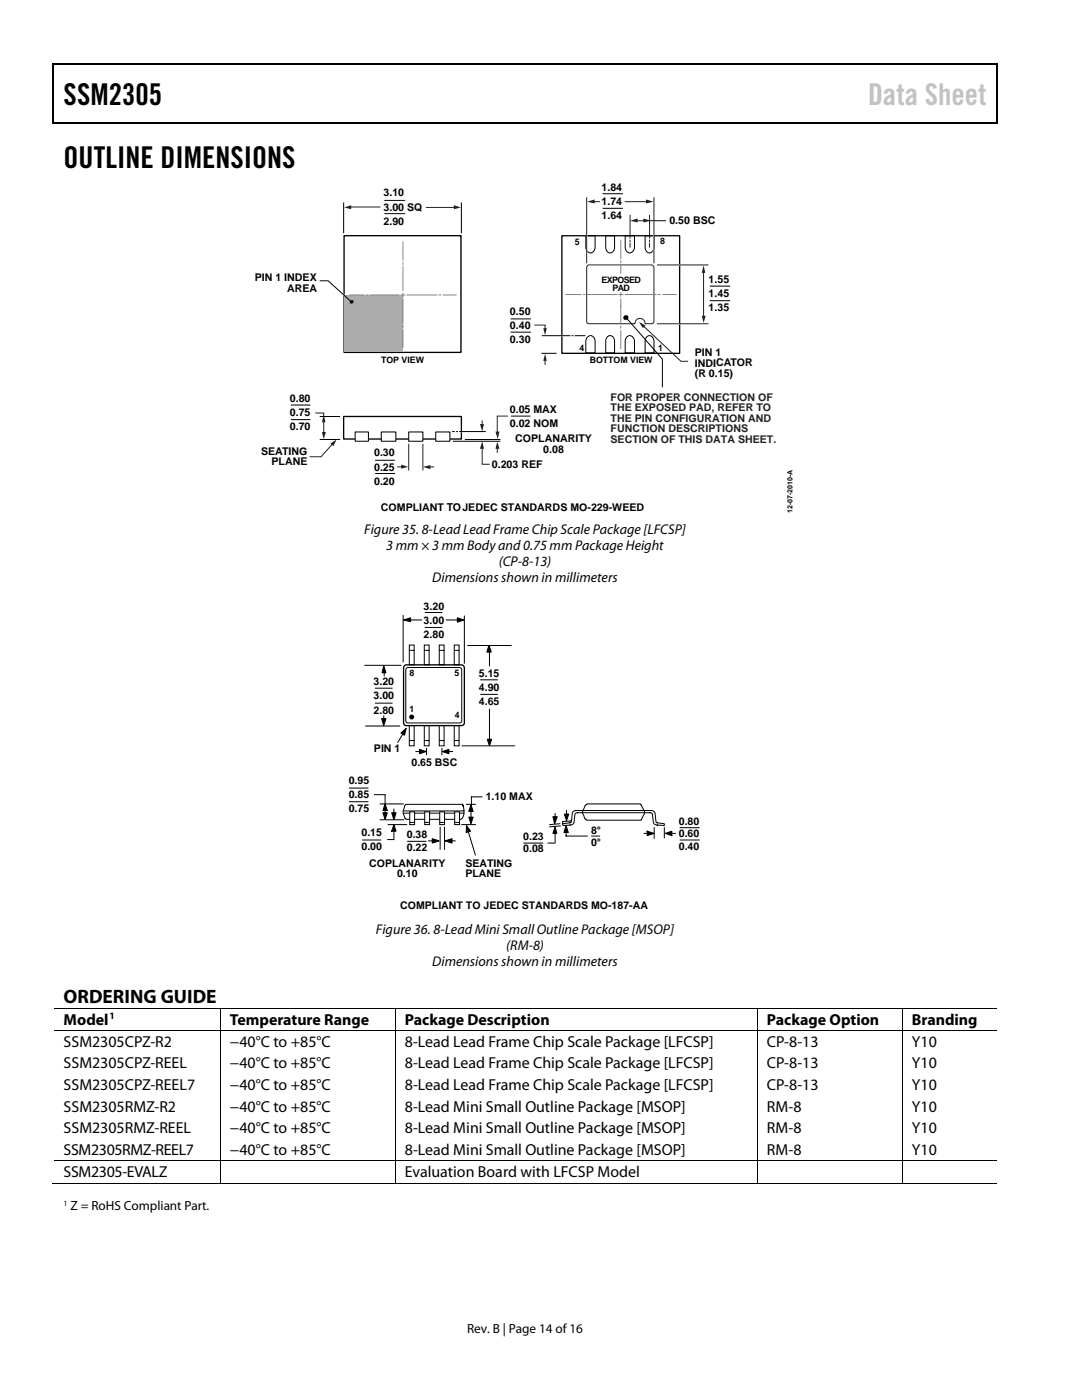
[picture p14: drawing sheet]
<svg xmlns="http://www.w3.org/2000/svg" width="216mm" height="279mm" viewBox="0 0 216 279" stroke-linecap="round" stroke-linejoin="round" font-family="sans-serif">
<defs><g id="words">
<g font-size="6">
<text x="12.7" y="21">SSM2305</text>
<text x="12.7" y="33.6">OUTLINE DIMENSIONS</text>
</g>
<text font-size="6" fill="#c1c1c1" x="173.2" y="21">Data Sheet</text>
<text font-size="3.9" x="12.7" y="200.2">ORDERING GUIDE</text>
<g font-size="3.2">
<text x="12.7" y="204.5">Model</text>
<text x="12.7" y="208.9">SSM2305CPZ-R2</text>
<text x="45.9" y="204.5">Temperature Range</text>
<text x="45.9" y="208.9">−40°C to +85°C</text>
<text x="80.8" y="208.9">8-Lead Lead Frame Chip Scale Package [LFCSP]</text>
<text x="80.8" y="204.5">Package Description</text>
<text x="153" y="208.9">CP-8-13</text>
<text x="153" y="204.5">Package Option</text>
<text x="182" y="208.9">Y10</text>
<text x="182" y="204.5">Branding</text>
<text x="12.7" y="213.2">SSM2305CPZ-REEL</text>
<text x="45.9" y="213.2">−40°C to +85°C</text>
<text x="80.8" y="213.2">8-Lead Lead Frame Chip Scale Package [LFCSP]</text>
<text x="153" y="213.2">CP-8-13</text>
<text x="182" y="213.2">Y10</text>
<text x="12.7" y="217.5">SSM2305CPZ-REEL7</text>
<text x="12.7" y="221.8">SSM2305RMZ-R2</text>
<text x="45.9" y="217.5">−40°C to +85°C</text>
<text x="45.9" y="221.8">−40°C to +85°C</text>
<text x="80.8" y="217.5">8-Lead Lead Frame Chip Scale Package [LFCSP]</text>
<text x="80.8" y="221.8">8-Lead Mini Small Outline Package [MSOP]</text>
<text x="153" y="217.5">CP-8-13</text>
<text x="153" y="221.8">RM-8</text>
<text x="182" y="217.5">Y10</text>
<text x="182" y="221.8">Y10</text>
<text x="12.7" y="226.1">SSM2305RMZ-REEL</text>
<text x="45.9" y="226.1">−40°C to +85°C</text>
<text x="80.8" y="226.1">8-Lead Mini Small Outline Package [MSOP]</text>
<text x="153" y="226.1">RM-8</text>
<text x="182" y="226.1">Y10</text>
<text x="12.7" y="230.4">SSM2305RMZ-REEL7</text>
<text x="45.9" y="230.4">−40°C to +85°C</text>
<text x="80.8" y="230.4">8-Lead Mini Small Outline Package [MSOP]</text>
<text x="153" y="230.4">RM-8</text>
<text x="182" y="230.4">Y10</text>
<text x="12.7" y="234.9">SSM2305-EVALZ</text>
<text x="80.8" y="234.9">Evaluation Board with LFCSP Model</text>
</g>
<g font-size="2.8">
<text x="72.7" y="106.6">Figure 35. 8-Lead Lead Frame Chip Scale Package [LFCSP]</text>
<text x="77.1" y="109.7">3 mm × 3 mm Body and 0.75 mm Package Height</text>
<text x="99.5" y="112.9">(CP-8-13)</text>
<text x="86.3" y="116.1">Dimensions shown in millimeters</text>
<text x="75" y="186.4">Figure 36. 8-Lead Mini Small Outline Package [MSOP]</text>
<text x="101" y="189.6">(RM-8)</text>
<text x="86.3" y="192.8">Dimensions shown in millimeters</text>
</g>
<g font-size="2.6">
<text x="14.1" y="241.6">Z = RoHS Compliant Part.</text>
<text x="93.2" y="266">Rev. B | Page 14 of16</text>
</g>
<g font-size="2.1">
<text x="76.5" y="39.2">3.10</text>
<text x="120" y="38">1.84</text>
<text x="120" y="40.9">1.74</text>
<text x="76.5" y="42">3.00 SQ</text>
<text x="76.5" y="44.8">2.90</text>
<text x="120" y="43.7">1.64</text>
<text x="133.6" y="44.6">0.50 BSC</text>
<text x="50.8" y="56.1">PIN 1 INDEX</text>
<text x="57.3" y="58.2">AREA</text>
<text x="141.4" y="56.5">1.55</text>
<text x="141.4" y="59.3">1.45</text>
<text x="101.8" y="62.9">0.50</text>
<text x="101.8" y="65.7">0.40</text>
<text x="141.4" y="62.2">1.35</text>
<text x="101.8" y="68.5">0.30</text>
<text x="138.6" y="71">PIN 1</text>
<text x="138.6" y="73.2">INDICATOR</text>
<text x="138.6" y="75.3">(R 0.15)</text>
<text x="57.8" y="80.3">0.80</text>
<text x="57.8" y="83.1">0.75</text>
<text x="101.7" y="82.5">0.05 MAX</text>
<text x="57.8" y="85.9">0.70</text>
<text x="101.7" y="85.3">0.02 NOM</text>
<text x="102.8" y="88.3">COPLANARITY</text>
<text x="52.1" y="90.7">SEATING</text>
<text x="54.2" y="92.9">PLANE</text>
<text x="74.6" y="91.1">0.30</text>
<text x="74.6" y="93.9">0.25</text>
<text x="98.1" y="93.3">0.203 REF</text>
<text x="108.4" y="90.4">0.08</text>
<text x="74.6" y="96.7">0.20</text>
<text x="76" y="102">COMPLIANT TOJEDEC STANDARDS MO-229-WEED</text>
<text x="84.5" y="121.7">3.20</text>
<text x="84.5" y="124.5">3.00</text>
<text x="84.5" y="127.3">2.80</text>
<text x="74.5" y="136.8">3.20</text>
<text x="95.6" y="135.1">5.15</text>
<text x="95.6" y="137.9">4.90</text>
<text x="74.5" y="139.6">3.00</text>
<text x="74.5" y="142.4">2.80</text>
<text x="95.6" y="140.7">4.65</text>
<text x="74.6" y="150">PIN 1</text>
<text x="82.1" y="152.9">0.65 BSC</text>
<text x="69.6" y="156.4">0.95</text>
<text x="69.6" y="159.3">0.85</text>
<text x="96.9" y="159.7">1.10 MAX</text>
<text x="69.6" y="162.2">0.75</text>
<text x="72.1" y="166.8">0.15</text>
<text x="81.2" y="167.3">0.38</text>
<text x="104.4" y="167.7">0.23</text>
<text x="117.9" y="166.4">8°</text>
<text x="135.5" y="164.7">0.80</text>
<text x="135.5" y="167.1">0.60</text>
<text x="72.1" y="169.7">0.00</text>
<text x="73.7" y="173">COPLANARITY</text>
<text x="81.2" y="169.8">0.22</text>
<text x="92.9" y="172.9">SEATING</text>
<text x="104.4" y="170.1">0.08</text>
<text x="117.9" y="168.9">0°</text>
<text x="135.5" y="169.6">0.40</text>
<text x="79.2" y="175.1">0.10</text>
<text x="92.9" y="175.1">PLANE</text>
<text x="79.9" y="181.4">COMPLIANT TO JEDEC STANDARDS MO-187-AA</text>
</g>
<g font-size="2.1" fill="#231f20">
<text x="121.8" y="79.9">FOR PROPER CONNECTION OF</text>
<text x="121.8" y="82">THE EXPOSED PAD, REFER TO</text>
<text x="121.8" y="84.2">THE PIN CONFIGURATION AND</text>
<text x="121.8" y="86.3">FUNCTION DESCRIPTIONS</text>
<text x="121.8" y="88.4">SECTION OF THIS DATA SHEET.</text>
</g>
<text font-size="1.9" x="21.8" y="203.4">1</text>
<g font-size="1.8">
<text x="114.7" y="48.8">5</text>
<text x="131.7" y="48.7">8</text>
<text x="120" y="56.4">EXPOSED</text>
<text x="122.2" y="58">PAD</text>
<text x="115.6" y="70">4</text>
<text x="131.3" y="70">1</text>
<text x="76" y="72.5">TOP VIEW</text>
<text x="117.7" y="72.5">BOTTOM VIEW</text>
<text x="81.7" y="135">8</text>
<text x="90.7" y="135">5</text>
<text x="81.7" y="142.1">1</text>
<text x="90.7" y="143.3">4</text>
</g>
<text font-size="1.6" x="12.7" y="240.7">1</text>
<text font-size="1.4" x="158.1" y="102.4" transform="rotate(-90 158.1 102.4)">12-07-2010-A</text>
</g></defs>
<path d="M10.5 12.7h.3v1h-.3zM10.5 12.7h.3v.3h-.3zM133.3 12.7h.3v.3h-.3zM198.8 12.7h.2v1h-.2zM198.8 12.7h.2v.3h-.2zM10.5 24.4h.3v.3h-.3zM133.1 24.4h.2v.3h-.2zM198.8 24.4h.2v.3h-.2z" fill="#000"/>
<path d="M10.7 13.7v10.7M10.8 12.8h122.5M133.6 12.8h65.2M198.9 13.7v10.7M10.8 24.5h188" fill="none" stroke="#000" stroke-width=".25"/>
<path d="M68.7 47h23.3v23.3h-23.3zM68.6 83.1h23.5v4.5h-23.5z" fill="none" stroke="#000" stroke-width=".26"/>
<path d="M116.9 47h1.8v2.3a.95 .95 0 0 1-.9 1.2 .95 .95 0 0 1-.9-1.2zM120.9 47h1.7v2.3a.91 .91 0 0 1-.9 1.2 .91 .91 0 0 1-.8-1.2zM124.8 47h1.8v2.3a.94 .94 0 0 1-.9 1.2 .94 .94 0 0 1-.9-1.2zM128.7 47h1.8v2.3a.91 .91 0 0 1-.9 1.2 .91 .91 0 0 1-.9-1.2zM117.3 67.2a.91 .91 0 0 1 1-.1 .91 .91 0 0 1 .4 1v2.3h-1.8v-2.3zM121.2 67.2a.89 .89 0 0 1 1.1-.1 .89 .89 0 0 1 .3 1v2.3h-1.7v-2.3zM125 67.3a.91 .91 0 0 1 1.1-.2 .91 .91 0 0 1 .5 1v2.3h-1.8v-2.3zM129.1 67.2a.9 .9 0 0 1 1 0 .9 .9 0 0 1 .4 .9v2.3h-1.8v-2.3z" fill="none" stroke="#000" stroke-width=".2"/>
<g fill="#fff" stroke="#000" stroke-width=".2">
<path d="M70.9 86.2h2.6v1.9h-2.6z"/>
<path d="M86.9 86.2h2.9v1.9h-2.9z"/>
<path d="M81.6 86.2h2.8v1.9h-2.8z"/>
<path d="M76.1 86.2h2.9v1.9h-2.9z"/>
</g>
<path d="M74.8 91.9h4M74.8 94.5h4" fill="none" stroke="#000" stroke-width=".2"/>
<path d="M79.3 93.2h1M81.6 88.7v5.1M84.4 88.7v5.1" fill="none" stroke="#231f20" stroke-width=".2"/>
<path d="M80.1 92.7l1.4 .5-1.4 .3z" fill="#231f20"/>
<path d="M85.6 93.2h.9" fill="none" stroke="#231f20" stroke-width=".2"/>
<path d="M84.4 93.2l1.5-.4v.8z" fill="#231f20"/>
<path d="M68.4 58.7l.5 .3" fill="none" stroke="#fff" stroke-width=".26"/>
<path d="M68.7 58.9h11.7v11.3h-11.7z" fill="#acacac"/>
<path d="M63.8 56h1.7l4.7 4.3M68.6 40.5v5.9M92.1 40.5v5.9" fill="none" stroke="#000" stroke-width=".2"/>
<circle cx="70.2" cy="60.3" r=".38" fill="#000"/>
<path d="M85.1 41.4h5.7" fill="none" stroke="#231f20" stroke-width=".2"/>
<path d="M90.6 41l1.4 .4-1.4 .3z" fill="#231f20"/>
<path d="M69.8 41.3h6" fill="none" stroke="#231f20" stroke-width=".2"/>
<path d="M68.7 41.4l1.4-.4v.7z" fill="#231f20"/>
<path d="M124.8 40.2h4.4" fill="none" stroke="#231f20" stroke-width=".2"/>
<path d="M128.9 39.8l1.5 .5-1.5 .3z" fill="#231f20"/>
<path d="M118.4 40.3h1.2" fill="none" stroke="#231f20" stroke-width=".2"/>
<path d="M117.2 40.3l1.5-.5v.8z" fill="#231f20"/>
<path d="M120.2 38.7h4.1M120.2 41.6h4.1M141.6 57.1h4.1M141.6 60h4.1M58.1 80.8h3.8M58.1 83.7h3.8M63.8 83.1h4.1M63.8 87.7h4.1" fill="none" stroke="#000" stroke-width=".2"/>
<path d="M62.9 82.4h1.7v.7M64.6 84v2.5" fill="none" stroke="#231f20" stroke-width=".2"/>
<g fill="#231f20">
<path d="M64.6 82.8l.3 1.5h-.7z"/>
<path d="M64.2 86.2h.8l-.4 1.4z"/>
</g>
<path d="M66.4 88.6l-2.3 2.6h-2.3" fill="none" stroke="#231f20" stroke-width=".2"/>
<path d="M65.9 88.5l1.3-.8-.7 1.3z" fill="#231f20"/>
<path d="M90.5 88.1h9.3M92.9 87.7h6.9" fill="none" stroke="#000" stroke-width=".2"/>
<path d="M96.2 84v.9" fill="none" stroke="#231f20" stroke-width=".2"/>
<path d="M95.8 84.6h.8l-.4 1.5z" fill="#231f20"/>
<path d="M96.2 89.3v3.4h1.5" fill="none" stroke="#231f20" stroke-width=".2"/>
<path d="M96.2 88.1l.4 1.5h-.8z" fill="#231f20"/>
<path d="M99.2 89.3v1" fill="none" stroke="#231f20" stroke-width=".2"/>
<path d="M99.2 88.2l.5 1.4h-.8z" fill="#231f20"/>
<path d="M101.3 83h-2.1v3.4" fill="none" stroke="#231f20" stroke-width=".2"/>
<path d="M98.9 86.1h.8l-.4 1.5z" fill="#231f20"/>
<path d="M108.1 70.5h3M102 83h3.8" fill="none" stroke="#000" stroke-width=".2"/>
<path d="M108.8 71.7v1" fill="none" stroke="#231f20" stroke-width=".2"/>
<path d="M108.8 70.6l.3 1.4h-.7z" fill="#231f20"/>
<path d="M125.7 46.8v.4M129.6 46.8v.4M111.9 66.3h.4" fill="none" stroke="#fff" stroke-width=".26"/>
<path d="M125.7 43v4.5M125.7 47.9v.3M125.7 48.5v.8M127 44h1.7M129.6 43v4.5M129.6 47.9v.3M129.6 48.5v.8" fill="none" stroke="#231f20" stroke-width=".2"/>
<g fill="#231f20">
<path d="M125.7 44l1.5-.4v.8z"/>
<path d="M128.4 43.6l1.5 .4-1.5 .4z"/>
</g>
<path d="M140.4 54.2v9.1" fill="none" stroke="#231f20" stroke-width=".2"/>
<g fill="#231f20">
<path d="M140 63h.8l-.4 1.4z"/>
<path d="M140.4 53l.3 1.5h-.7z"/>
</g>
<path d="M76.7 40h4.1M76.7 42.6h4.1M129.4 44h3.5M90.3 86.1h.4M91.1 86.1h.2M91.7 86.1h5.1" fill="none" stroke="#000" stroke-width=".2"/>
<path d="M91.9 86.1h.3" fill="none" stroke="#fff" stroke-width=".26"/>
<path d="M112.1 47h23.5v23.5h-23.5z" fill="none" stroke="#000" stroke-width=".26"/>
<path d="M117.3 52.9h12.7l.4 .2 .1 11.1-.3 .3-1.5 .1a1.02 1.02 0 0 0-1-1 1.02 1.02 0 0 0-1 1h-9.2l-.4-.2v-11zM128.4 65l7.5 7.1h1.4" fill="none" stroke="#231f20" stroke-width=".2"/>
<g fill="none" stroke="#808184" stroke-width=".2">
<path d="M69.8 58.9h2.8M73.2 58.9h.2M73.9 58.9h5.7M80.1 58.9h.7M80.4 48.3v3.6M80.4 52.4v.4M80.4 53.2v4.8M80.4 58.5v.7M80.4 59.8v4.7M81.2 58.9h6M87.6 58.9h.3M88.4 58.9h2.6"/>
<path d="M112.9 58.8h3M116.4 58.8h.3M117.2 58.8h5.9M123.5 58.8h.8M123.9 47.9v3.7M123.9 52.1v.3M123.9 53v1.5M123.9 58.4v.7M123.9 59.7v5M124.8 58.8h6.1M131.4 58.8h.3M132.3 58.8h2.6"/>
<path d="M80.4 65v.3M80.4 65.8v3.5M123.9 65.1v.4M123.9 66v3.5"/>
</g>
<path d="M127.5 64.3l1.3 .7-.5 .5z" fill="#231f20"/>
<path d="M101.9 63.6h4M101.9 66.3h4M124.9 63.4l7.3 8.3v5.5" fill="none" stroke="#000" stroke-width=".2"/>
<circle cx="124.9" cy="63.3" r=".51" fill="#000"/>
<path d="M117.1 46.8v3.6M130.4 46.7v3.6M135.3 52.9h.4M135.3 64.6h.4" fill="none" stroke="#fff" stroke-width=".26"/>
<path d="M117.1 39.5v12.9M130.5 39.5v12.9M131.2 52.9h10.1M106.6 64.9h2.2v.9M131.2 64.6h10.1" fill="none" stroke="#231f20" stroke-width=".2"/>
<path d="M108.4 65.5h.7l-.3 1.4z" fill="#231f20"/>
<path d="M111.9 67h.5" fill="none" stroke="#fff" stroke-width=".26"/>
<g fill="none" stroke="#000" stroke-width=".2">
<path d="M108.2 67h5.5M114.1 67h.2M114.8 67h1.9M110.3 163h.9l-.5 1.4zM110.8 162.4v1.3M110.8 166v2.1M110.8 165l.3 1.3h-.8zM111.7 164.4l-2 .2M111.8 164.8l-2.1 .2M112.6 162.5h.9l-.5 1.3zM113 165.4v1.5h4.2M113 164.7l.4 1.4h-.9z"/>
<path d="M113 161.8v1.3M114.1 163.5l-.3 .4-1.5 .1v.4M116.2 162.2h-1l-.4 .2-.3 1.6a.71 .71 0 0 1-.7 .7h-1.5v-.3l1.4-.2M116.4 161.7a1.46 1.46 0 0 1 .8-1.2l10.4-.1 .3 .1 .6 1.3M116.4 161.8h13.5a.71 .71 0 0 1 .8 .6l.2 1.7 .3 .1M116.4 162.2h12.2M118.1 166.9h1.5M128.5 166.3h1.3M128.6 161.7v.7l-.7 1.3-10.9-.1a1.98 1.98 0 0 1-.7-1.8h-1.3a.71 .71 0 0 0-.8 .6l-.2 1.6-.2 .2M128.7 162.2h1M129.1 165.9l1.4 .4-1.4 .5zM129.7 162.2l.4 .2 .3 1.6a.71 .71 0 0 0 .8 .7h1.4v-.3l-1.4-.2"/>
<path d="M130.5 165.2v2.1M132.6 165.2v2M132.7 166.3l1.4-.4v.9zM133.4 166.3h1.4"/>
</g>
<path d="M110.8 165l.3 1.3h-.8zM110.3 163h.9l-.5 1.4zM113 164.7l.4 1.4h-.9zM112.6 162.5h.9l-.5 1.3z" fill="#000"/>
<path d="M129.1 165.9l1.4 .4-1.4 .5zM132.7 166.3l1.4-.4v.9z" fill="#000"/>
<path d="M81.7 144.8h.9v4h-.9z" fill="#fff"/>
<path d="M81.7 144.8h.9v4h-.9zM81.8 147.8h.8" fill="none" stroke="#000" stroke-width=".2"/>
<path d="M84.7 144.8h.9v4h-.9z" fill="#fff"/>
<path d="M84.7 144.8h.9v4h-.9zM84.7 147.8h.9" fill="none" stroke="#000" stroke-width=".2"/>
<path d="M87.6 144.8h1v4h-1z" fill="#fff"/>
<path d="M87.6 144.8h1v4h-1zM87.7 147.8h.9" fill="none" stroke="#000" stroke-width=".2"/>
<path d="M90.6 144.8h1v4h-1z" fill="#fff"/>
<path d="M90.6 144.8h1v4h-1zM90.7 147.8h.9" fill="none" stroke="#000" stroke-width=".2"/>
<path d="M81.7 128.7h.9v4h-.9z" fill="#fff"/>
<path d="M81.7 128.7h.9v4h-.9zM81.8 129.8h.8" fill="none" stroke="#000" stroke-width=".2"/>
<path d="M84.7 128.7h.9v4h-.9z" fill="#fff"/>
<path d="M84.7 128.7h.9v4h-.9zM84.7 129.8h.9" fill="none" stroke="#000" stroke-width=".2"/>
<path d="M87.6 128.7h1v4h-1z" fill="#fff"/>
<path d="M87.6 128.7h1v4h-1zM87.7 129.8h.9" fill="none" stroke="#000" stroke-width=".2"/>
<path d="M90.6 128.7h1v4h-1z" fill="#fff"/>
<g fill="none" stroke="#000" stroke-width=".2">
<path d="M72.8 132.8h7.2M76.6 132.9l.4 1.4h-.8zM76.7 133.4v1.5M80.4 122.9v9.2M80.5 123.7l1.4-.4v.8zM81.2 133.3h10.7l.2 .4v10.1l-.2 .4-10.5 .1-.4-.2v-10.4zM81.8 123.7h2.3M89.1 123.7h2.3M90.6 128.7h1v4h-1zM90.7 129.8h.9M91.3 123.3l1.3 .4-1.3 .5zM92.7 122.9v9.4"/>
<path d="M93.4 128.8h8.6M97.6 128.7l.4 1.4h-.9zM97.7 129.6v3.3M73 144.9h6.7M76.1 143.4h.9l-.4 1.4zM76.6 142.9v.8M80 146.3l1.1-1-.4 1.4zM80.5 146.2l-1.1 1.9M83 150h1.3M83.7 149.6l1.3 .4-1.3 .4zM85.1 149.4v1.2M88.2 149.4v1.2"/>
<path d="M88.3 150l1.3-.4v.8zM88.9 150h1.4M92.2 148.8h10.5M97.2 147.5h.9l-.4 1.3zM97.7 141.6v6.5M80.6 162.3h12M81.2 167.9h3.9M85.5 167.8h1.4M86.2 167.4l1.4 .4-1.4 .5zM87.8 165.1v4.4M88.7 165.1v4.4M88.8 167.8l1.4-.4v.9z"/>
<path d="M89.5 167.8h1.3M92.1 164.6h2.8M92.6 161.8l-.1 1a.78 .78 0 0 1-.6 .7h-10.6a.44 .44 0 0 1-.6-.4 1.88 1.88 0 0 1 0-2 .55 .55 0 0 1 .7-.6h10.1a.57 .57 0 0 1 .9 .4l.2 .9h-12M93.1 160.5h1.8M93.1 164.7l.8 1.2-.9 .2zM93.4 165.7l1.5 4.9M93.5 163.1h.9l-.4 1.3zM94 160.6l.4 1.3h-.9zM94 161.5v2.4"/>
<circle cx="82.2" cy="143.1" r=".4"/>
</g>
<path d="M80.8 132.8l11.2-.1a.6 .6 0 0 1 .7 .6l-.1 11.2-.6 .3h-10.9l-.5-.3-.1-.2v-11z" fill="none" stroke="#000" stroke-width=".26"/>
<g fill="#000">
<path d="M76.6 132.9l.4 1.4h-.8zM80.5 123.7l1.4-.4v.8zM91.3 123.3l1.3 .4-1.3 .5zM97.6 128.7l.4 1.4h-.9zM76.1 143.4h.9l-.4 1.4zM80 146.3l1.1-1-.4 1.4zM83.7 149.6l1.3 .4-1.3 .4zM88.3 150l1.3-.4v.8zM97.2 147.5h.9l-.4 1.3zM86.2 167.4l1.4 .4-1.4 .5zM88.8 167.8l1.4-.4v.9zM93.1 164.7l.8 1.2-.9 .2z"/>
<path d="M93.5 163.1h.9l-.4 1.3zM94 160.6l.4 1.3h-.9z"/>
<circle cx="82.2" cy="143.1" r=".4"/>
</g>
<path d="M84.7 162h1v2.6h-1z" fill="#fff" stroke="#000" stroke-width=".2"/>
<path d="M84.8 164.1h.8" fill="none" stroke="#000" stroke-width=".2"/>
<path d="M87.7 162h1v2.6h-1z" fill="#fff" stroke="#000" stroke-width=".2"/>
<path d="M87.8 164.1h.8" fill="none" stroke="#000" stroke-width=".2"/>
<path d="M90.7 162h1v2.6h-1z" fill="#fff" stroke="#000" stroke-width=".2"/>
<path d="M96.2 159h-2.1v1.5M90.8 164.1h.8M109.4 168.3h1.4" fill="none" stroke="#000" stroke-width=".2"/>
<path d="M81.8 162h.9v2.6h-.9z" fill="#fff" stroke="#000" stroke-width=".2"/>
<g fill="none" stroke="#000" stroke-width=".2">
<path d="M74.8 137.3h3.5M84.7 122.2h3.6M84.7 125.2h3.6M95.8 135.7h3.5M95.8 138.6h3.5M69.7 157.3h3.7M74.7 158.6h2.1v1.9M74.8 140.3h3.5M69.7 160h3.7M72.4 167.6h3.6M75.9 163.6h4.6M75.9 160.4h4.5"/>
<path d="M76.4 162.2h.9l-.5 1.3zM76.8 160.4l.5 1.4h-.9zM76.8 161.1v1.5M77.4 167.6h1.2M77.5 164.6h3.6M78.2 162.2h.8l-.4 1.4zM78.6 164.6l.4 1.3h-.8zM78.6 161.5v1.3M78.6 165.4v2.1M81.8 164.1h.8M104.5 168.3h3.8M135.7 165.2h3.8"/>
<path d="M135.7 167.6h3.8M10.8 201.2h33.1M10.8 205.7h33.1M44 201.3v4.4M44 205.8v25.8M44.1 201.2h34.7M44.1 205.7h34.7M78.9 201.3v4.4M78.9 205.8v25.8M79 201.2h72M79 205.7h72M151.1 201.3v4.4"/>
<path d="M151.1 205.8v25.8M151.2 201.2h28.8M151.2 205.7h28.8M180.1 201.3v4.4M180.1 205.8v25.8M180.2 201.2h18.6M180.2 205.7h18.6M10.5 236.2h33.4M10.8 231.7h33.1M44 231.8v4.3M44.1 231.7h34.7M44.1 236.2h34.7"/>
<path d="M78.9 231.8v4.3M79 231.7h72M79 236.2h72M151.1 231.8v4.3M151.2 231.7h28.8M151.2 236.2h28.8M180.1 231.8v4.3M180.2 231.7h18.6M180.2 236.2h18.6"/>
</g>
<g fill="#000">
<path d="M76.4 162.2h.9l-.5 1.3zM78.2 162.2h.8l-.4 1.4zM43.9 201.1h.2v.2h-.2zM43.9 205.7h.2v.1h-.2zM78.8 201.1h.2v.2h-.2zM78.8 205.7h.2v.1h-.2zM151 201.1h.2v.2h-.2zM151 205.7h.2v.1h-.2zM180 201.1h.2v.2h-.2zM180 205.7h.2v.1h-.2zM43.9 231.6h.2v.2h-.2zM43.9 236.1h.2v.2h-.2z"/>
<path d="M78.8 231.6h.2v.2h-.2zM78.8 236.1h.2v.2h-.2zM151 231.6h.2v.2h-.2zM151 236.1h.2v.2h-.2zM180 231.6h.2v.2h-.2zM180 236.1h.2v.2h-.2z"/>
<path d="M76.8 160.4l-.4 1.4h.9zM76.8 161.1v1.5z"/>
<path d="M78.6 164.6l.4 1.3h-.8zM78.6 161.5v1.3z"/>
</g>
<use href="#words"/>
</svg>
